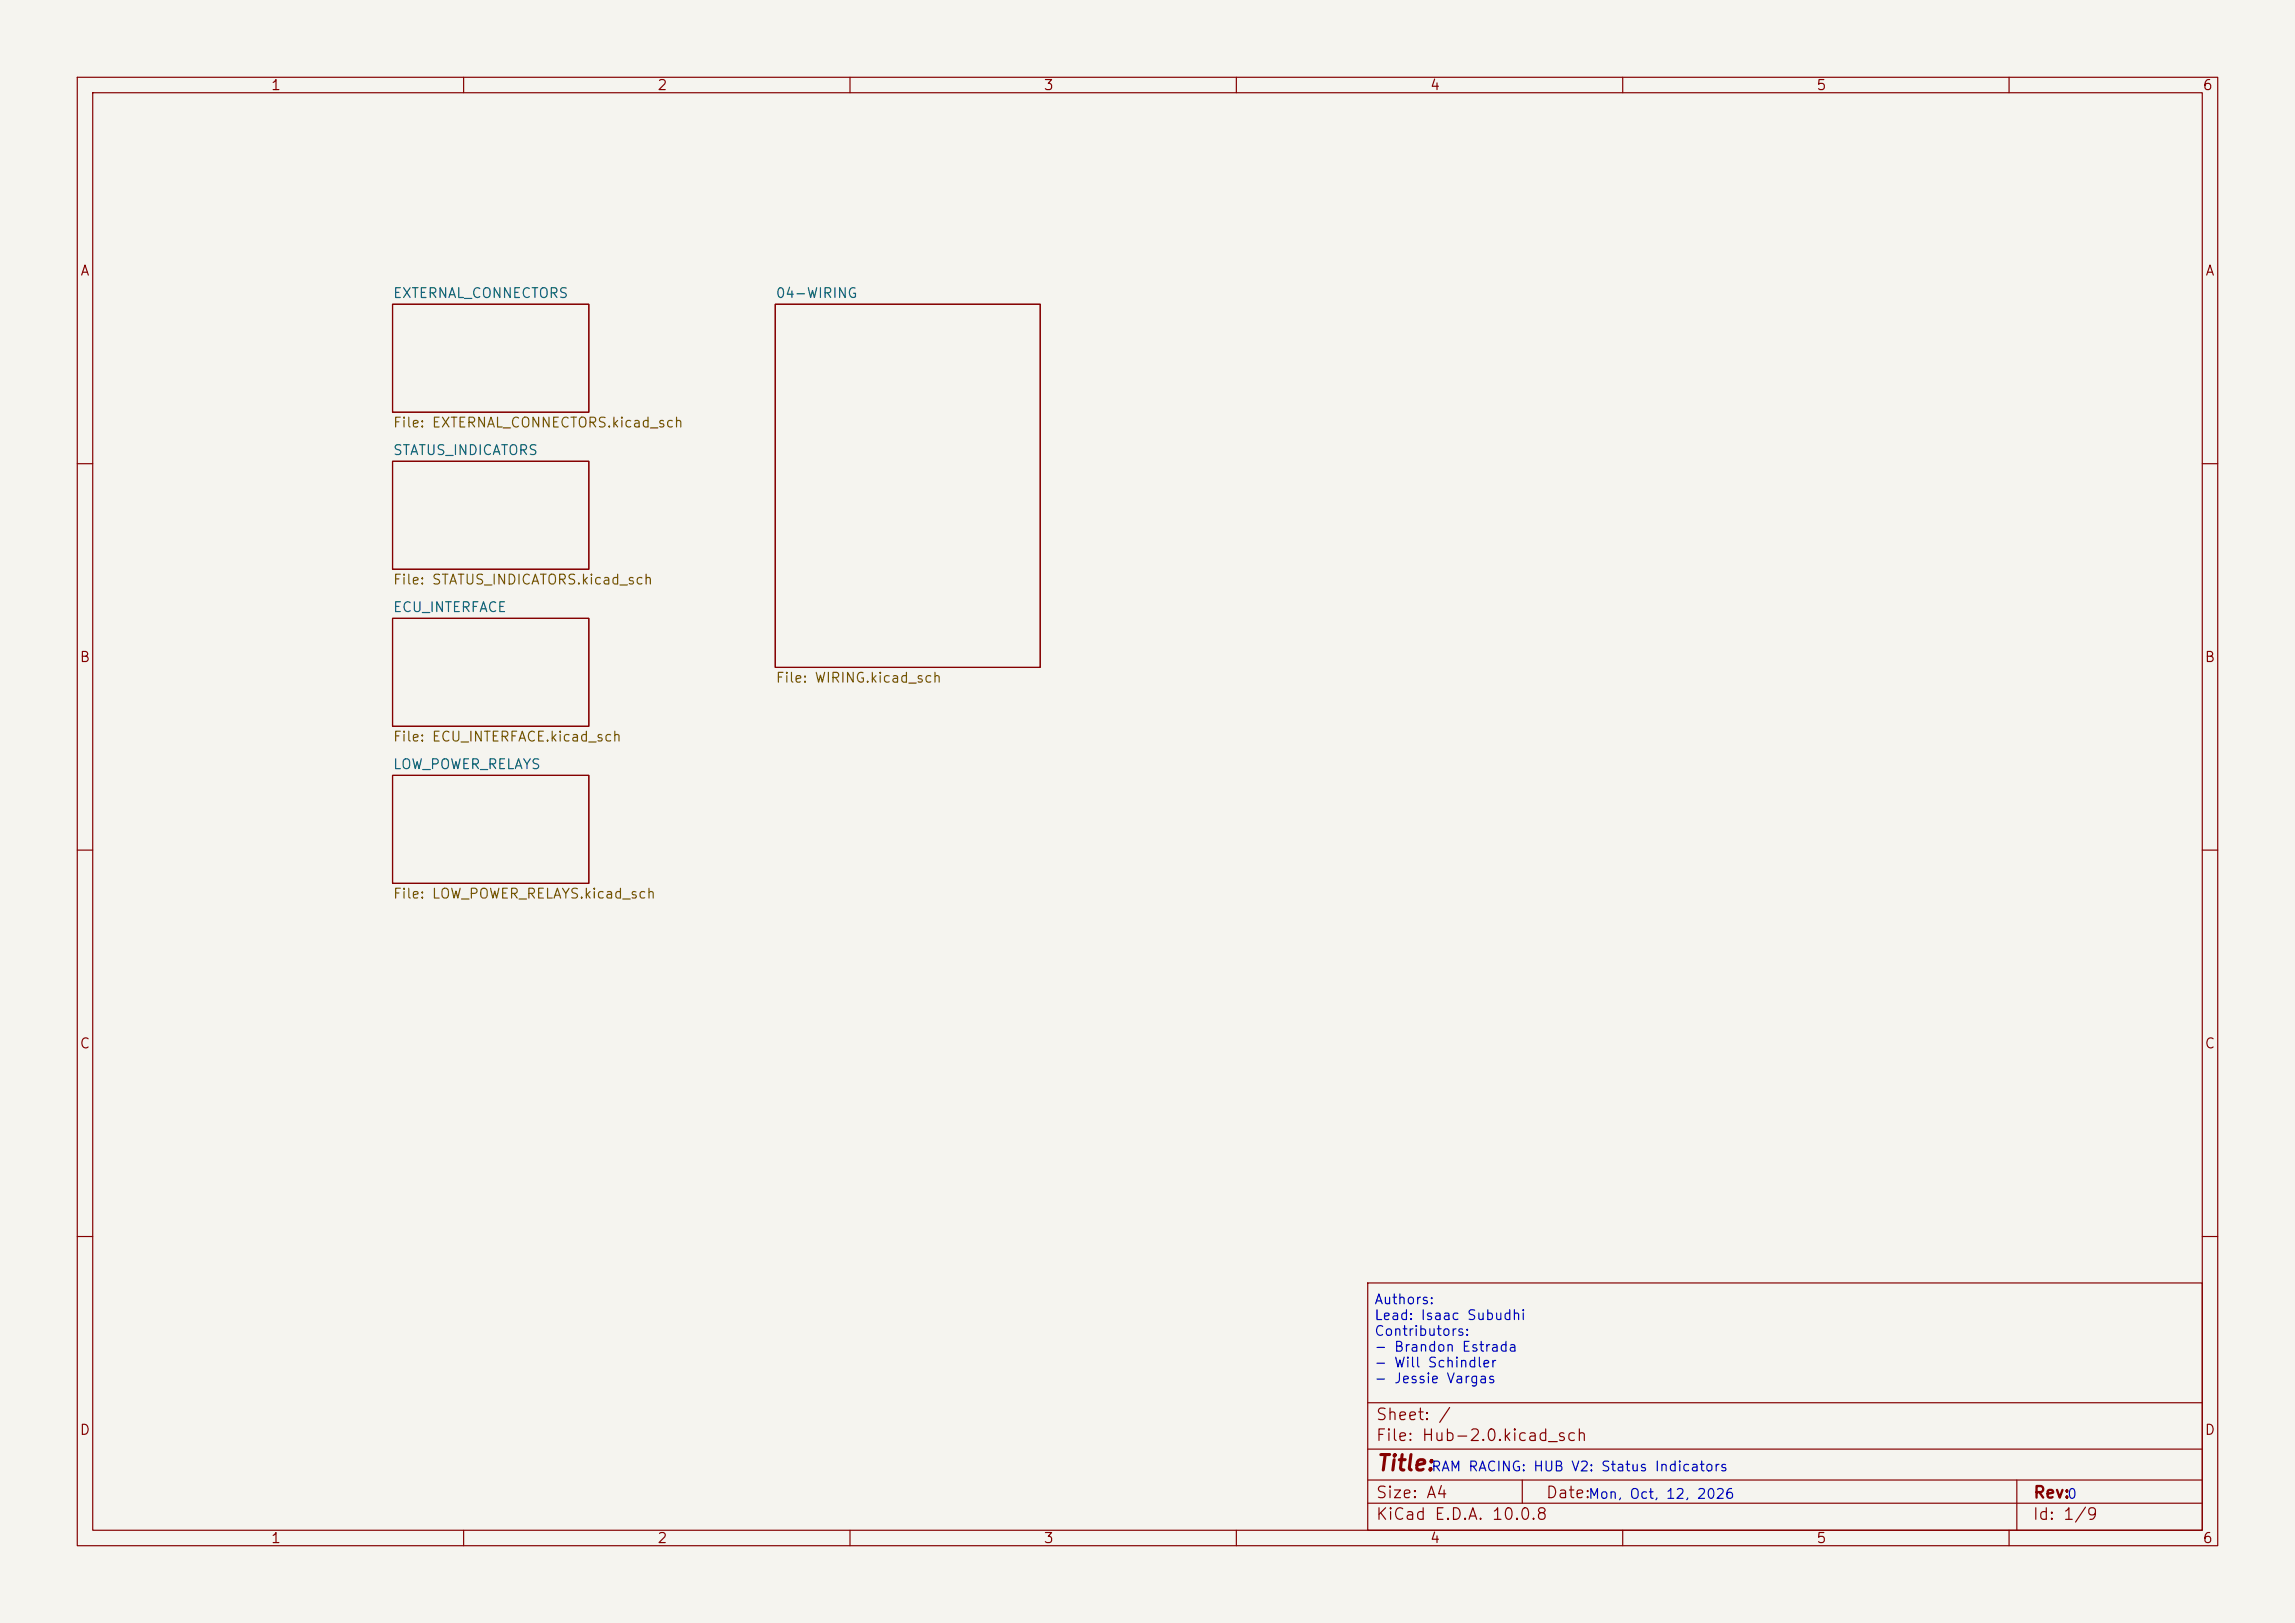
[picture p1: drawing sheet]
<svg xmlns="http://www.w3.org/2000/svg" width="297mm" height="210mm" viewBox="0 0 297 210" stroke-linecap="round" stroke-linejoin="round" font-family="sans-serif">
<defs><g id="words">
<text font-size="2" fill="#840000" x="178" y="190.8">Title:</text>
<g font-size="1.5" fill="#840000">
<text x="178" y="184.1">Sheet: /</text>
<text x="178" y="186.8">File: Hub-2.0.kicad_sch</text>
<text x="178" y="197">KiCad E.D.A. 10.0.8</text>
<text x="178" y="194.2">Size: A4</text>
<text x="200" y="194.2">Date:</text>
<text x="263" y="197">Id: 1/9</text>
<text x="263" y="194.2">Rev:</text>
</g>
<g font-size="1.3" fill="#840000">
<text x="35" y="12">1</text>
<text x="85" y="12">2</text>
<text x="135" y="12">3</text>
<text x="185" y="12">4</text>
<text x="235" y="12">5</text>
<text x="285" y="12">6</text>
<text x="10.3" y="36">A</text>
<text x="285.3" y="36">A</text>
<text x="10.2" y="86">B</text>
<text x="285.2" y="86">B</text>
<text x="10.2" y="136">C</text>
<text x="285.2" y="136">C</text>
<text x="10.2" y="186">D</text>
<text x="285.2" y="186">D</text>
<text x="35" y="200">1</text>
<text x="85" y="200">2</text>
<text x="135" y="200">3</text>
<text x="185" y="200">4</text>
<text x="235" y="200">5</text>
<text x="285" y="200">6</text>
</g>
<g font-size="1.3" fill="#006464">
<text x="50.8" y="38.9">EXTERNAL_CONNECTORS</text>
<text x="100.3" y="38.9">04-WIRING</text>
<text x="50.8" y="59.2">STATUS_INDICATORS</text>
<text x="50.8" y="79.5">ECU_INTERFACE</text>
<text x="50.8" y="99.8">LOW_POWER_RELAYS</text>
</g>
<g font-size="1.3" fill="#725600">
<text x="50.8" y="55.6">File: EXTERNAL_CONNECTORS.kicad_sch</text>
<text x="50.8" y="76">File: STATUS_INDICATORS.kicad_sch</text>
<text x="100.3" y="88.7">File: WIRING.kicad_sch</text>
<text x="50.8" y="96.3">File: ECU_INTERFACE.kicad_sch</text>
<text x="50.8" y="116.6">File: LOW_POWER_RELAYS.kicad_sch</text>
</g>
<g font-size="1.3" fill="#0000c2">
<text x="177.8" y="169.1">Authors:</text>
<text x="177.8" y="171.1">Lead: Isaac Subudhi</text>
<text x="177.8" y="173.2">Contributors:</text>
<text x="177.8" y="175.2">- Brandon Estrada</text>
<text x="177.8" y="177.3">- Will Schindler</text>
<text x="177.8" y="179.3">- Jessie Vargas</text>
<text x="185.1" y="190.7">RAM RACING: HUB V2: Status Indicators</text>
<text x="205.5" y="194.3">Mon, Oct, 12, 2026</text>
<text x="267.4" y="194.3">0</text>
</g>
</g></defs>
<path d="M0 0h297v210h-297z" fill="#f5f4ef" stroke="#f5f4ef" stroke-width=".13"/>
<g fill="none" stroke="#840000" stroke-width=".15">
<path d="M10 10h277v190h-277zM12 12h273v186h-273zM60 10v2M110 10v2M160 10v2M210 10v2M260 10v2M50.8 39.4h25.4v13.9h-25.4zM100.3 39.4h34.3v47h-34.3zM50.8 59.7h25.4v14h-25.4zM10 60h2M285 60h2"/>
<path d="M50.8 80h25.4v14h-25.4zM10 110h2M50.8 100.3h25.4v14h-25.4zM285 110h2M10 160h2M177 166h108v32h-108zM285 160h2M60 198v2M110 198v2M160 198v2M177 194.5h108M177 191.5h108"/>
<path d="M177 187.5h108M177 181.5h108M197 191.5v3M210 198v2M260 198v2M261 191.5v6.5"/>
</g>
<use href="#words"/>
</svg>
